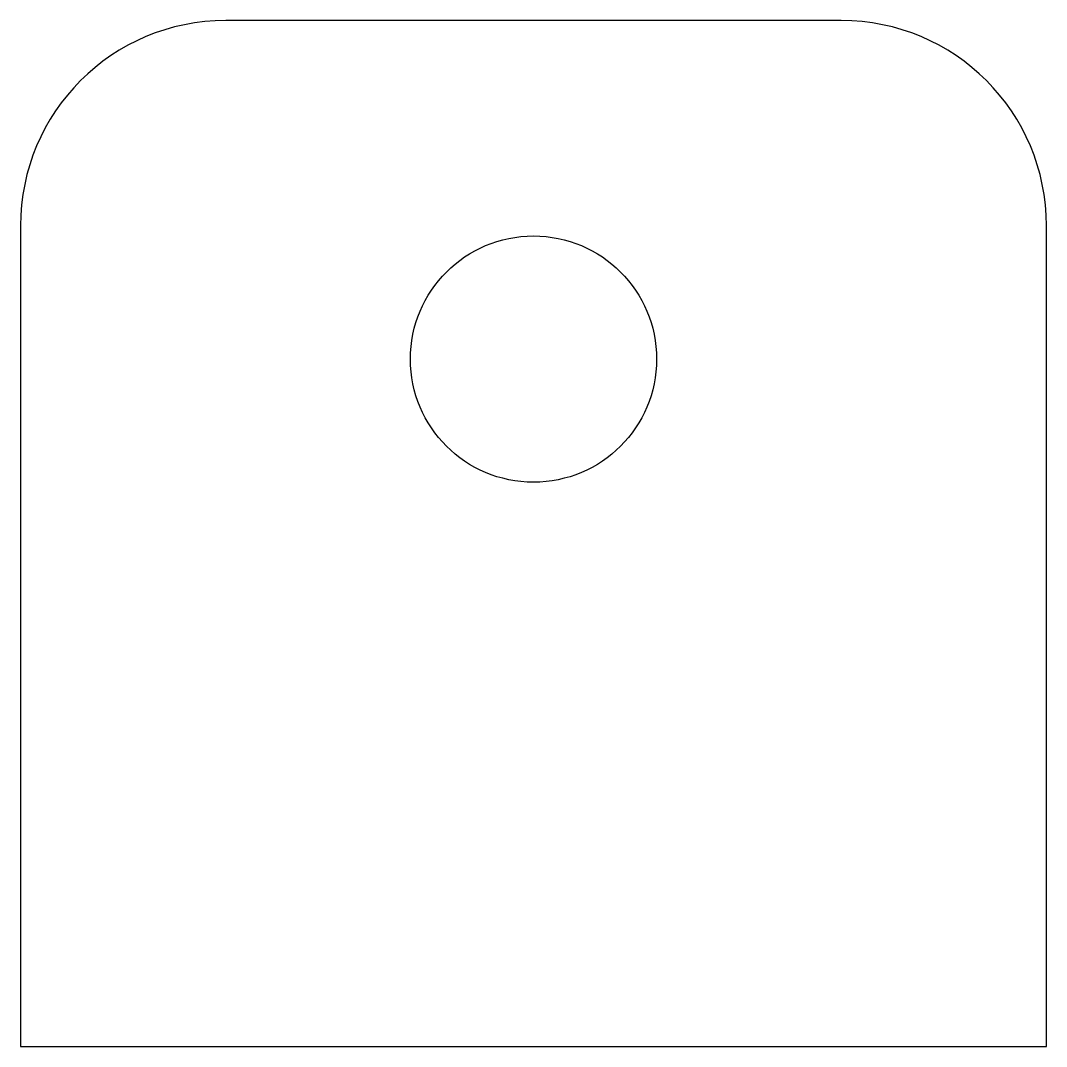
# Model space of a CAD drawing. Header units: millimetres. Extents: x -25 to 25, y 0 to 50.
import ezdxf

# ---------------------------------------------------------------- set-up
doc = ezdxf.new("R2010")
doc.units = ezdxf.units.MM

msp = doc.modelspace()

# ---------------------------------------------------------------- linework, layer by layer
at = {"layer": 'HOLES'}
msp.add_circle((0, 33.5), 6, dxfattribs=at)
at = {"layer": 'OUTLINE'}
for p, q in [((15, 50), (-15, 50)), ((-25, 40), (-25, 0)), ((25, 0), (25, 40)), ((-25, 0), (25, 0))]:
    msp.add_line(p, q, dxfattribs=at)
for centre, start, end in [((-15, 40), 90, 180), ((15, 40), 0, 90)]:
    msp.add_arc(centre, 10, start, end, dxfattribs=at)

doc.saveas('drawing.dxf')
